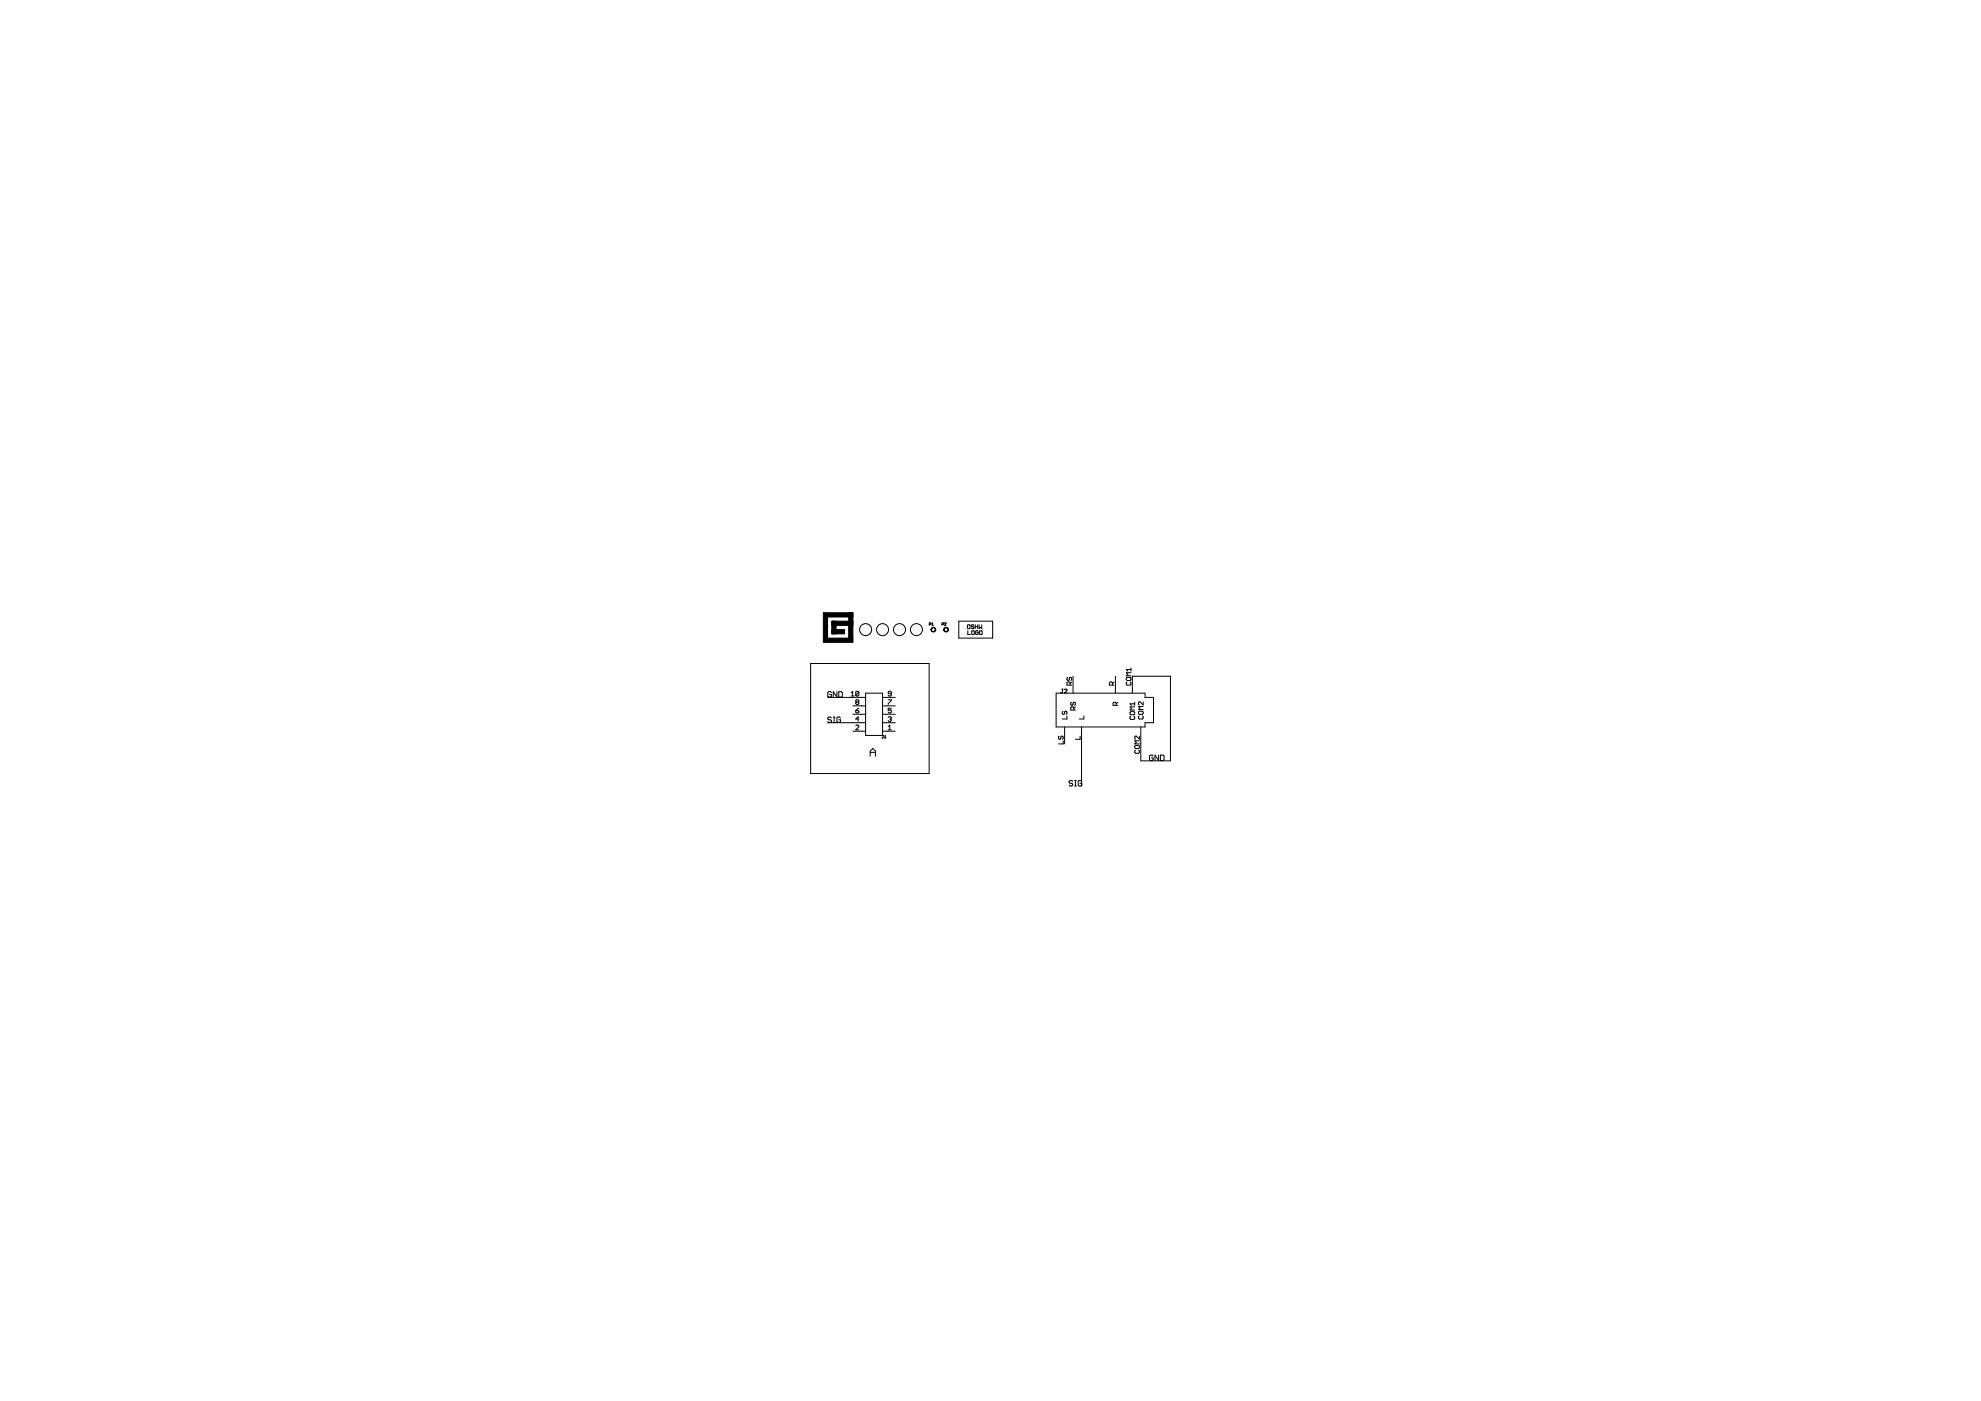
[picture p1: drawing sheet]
<svg xmlns="http://www.w3.org/2000/svg" width="594mm" height="420mm" viewBox="0 0 594 420" stroke-linecap="round" stroke-linejoin="round" font-family="sans-serif">
<g fill="none" stroke="#000" stroke-width=".3">
<path d="M243.1 199h35.5v33h-35.5zM278.7 187.3l.5-.1-.2-.4h-.3v.7M279.4 187l.3-.2v.7M279.4 187.5h.5M282.5 187.3l.5-.1-.1-.4h-.4v.7M283.2 186.9h.5l-.5 .6h.5M287.5 186.3h10.2v5.1h-10.2zM290.2 189.1v1.2h.8M290.3 187.4l.6 .2v.7l-.2 .2-.6-.2v-.7zM291.4 189.3l.2-.2 .6 .2v.8l-.2 .2-.6-.2zM292.1 187.6l-.2-.2-.6 .2 .2 .3 .6 .3-.2 .3-.6-.2M292.5 187.9h.7"/>
<path d="M292.5 187.4v1.1M293.2 187.4v1.1M293.3 189.3l-.1-.2-.6 .2v.8l.2 .2 .5-.2v-.4h-.3M293.6 187.4v1.1l.4-.3 .4 .3v-1.1M293.8 189.3l.1-.2 .6 .2v.8l-.2 .2-.5-.2zM248.2 216.7h11.4M248.2 209.1h11.4M249.3 207.7l-.2-.3h-.6l-.3 .3v1.1l.3 .3h.6l.2-.3v-.5h-.5M249.3 215.3l-.2-.2h-.6l-.3 .2 .3 .6h.6l.2 .2-.2 .6h-.6l-.3-.3M249.9 215.1h.5M249.9 216.7h.5M250.1 215.1v1.6"/>
<path d="M251 207.4v1.7l-1.1-1.7v1.7M251.5 207.4h.8l.3 .3v1.1l-.3 .3h-.8zM252.1 215.3l-.3-.2h-.6l-.2 .2v1.1l.2 .3h.6l.3-.3v-.5h-.6M255.2 208.7h1M255.2 207.8l.5-.5v1.4M255.8 214.2h3.8M255.8 219.3h3.8M255.8 211.7h3.8M256.6 217.7l.3-.2 .7 .2-1 1.2h1M256.6 213.1h.7l.3 .5-.7 .2zM256.9 210.6l-.3-.3 .3-.4 .7 .2-.3 .5M256.9 210.6l-.3 .2 .3 .5 .7-.3-.3-.4"/>
<path d="M256.9 210.6h.4M257.6 207.6v.9l-.3 .2-.7-.2M257.6 215.6h-1l.7-.7v1.4M257.6 212.4l-1 .7M257.6 207.6l-.3-.3-.7 .3v.9M257.6 207.6l-1 .9M264.7 214.2h3.8M264.7 219.3h3.8M264.7 216.7h3.8M264.7 211.7h3.8M264.7 209.1h3.8M266.4 217.9l.4-.4v1.4"/>
<path d="M266.4 218.9h.9M266.4 215.2l.7-.3 .2 .3-.2 .4M266.4 209.9h.9l-.9 1.4M266.8 215.6h.3M267.1 215.6l.2 .3-.2 .4-.7-.2M267.3 208h-.7l-.2-.2 .2-.5 .7 .3v.9l-.2 .2-.7-.2M267.3 212.4h-.9v.7l.4-.2 .5 .2-.2 .7-.7-.2M316.7 207.9h26.7v1.2h2.5v7.6h-2.5v1.3h-26.7zM318.4 206.7h.4M318.6 206.7v.9l-.2 .2-.3-.2M318.8 213.3l-.2 .7 .4 .2 .3-.7 .4-.2 .3 .2-.3 .7M319.2 206.9l.2-.2 .6 .2-.8 .9h.8"/>
<path d="M319.3 218v5.1M320 214.7v.9h-1.4M320.2 203.1l-.2 .3 .2 .7 .5-.3 .2-.7 .5 .3-.3 .7M320.9 205.5v-.7l-.7-.3-.2 .3v.7h1.4M321.3 210.6l-.2 .7 .5 .2 .2-.7 .5-.2 .2 .2-.2 .7M321.4 204.5l-.5 .5M321.8 202.8v5.1M322 212.9v-.7l-.7-.2-.2 .2v.7h1.4M322.5 212l-.5 .5M324.3 218v17.8M325 214.7v.9h-1.4M333.6 205.5v-.7l-.7-.3-.2 .3v.7h1.4"/>
<path d="M334.1 204.5l-.5 .5M334.5 202.8v5.1M334.7 211.5v-.7l-.7-.2-.2 .2v.7h1.4M335.2 210.6l-.5 .5M338 204.5l-.2 .3 .2 .7h.9l.3-.3-.3-.7M338 203.1h.9l.3 .7-.3 .3h-.9l-.2-.3zM339.1 214.8l-.2 .3 .2 .7h.9l.3-.3-.3-.7M339.1 213.4h.9l.3 .7-.3 .3h-.9l-.2-.3zM339.2 200.3v1M339.2 201.7h-1.4l.4 .5-.4 .5h1.4M339.2 200.8h-1.4l.4 .5M339.6 207.9v-5.1h11.4v25.4h-8.9v-10.2"/>
<path d="M340.3 210.6v.9M340.3 212h-1.4l.4 .5-.4 .4h1.4M340.3 211.1h-1.4l.4 .4M341.4 213.5l.3-.2h.9l.2 .7-.2 .2h-.9zM341.7 214.7l-.3 .2 .3 .7h.9l.2-.2-.2-.7M342.8 211.9h-1.4l.5 .4-.5 .5h1.4M342.8 210.5v.9l-1.1-.9-.3 .2 .3 .7M261 226.8v-1.5l.7-.8 .8 .8v1.5M261 225.6h1.5M264.7 220.6v-12.7h-5.1v12.7h5.4M264.9 220.6v.6h-.4M265.2 221.3h.5"/>
<path d="M265.2 220.9l.3-.3v.7M317.7 220.8l-.3 .2 .3 .7 .4-.2 .3-.7 .4 .2-.2 .7M318.8 222.2v.9h-1.4M321.7 234.4l-.3-.3h-.5l-.3 .5 .3 .3h.5l.3 .5-.3 .3h-.5l-.3-.3M322.2 234.1h.6M322.2 235.7h.6M322.5 234.1v1.6M323.9 220.8v.9h-1.4M324.4 234.4l-.3-.3h-.5l-.3 .3v1l.3 .3h.5l.3-.3v-.5h-.5M340.5 223.6h1l.2 .7-.2 .2h-1l-.2-.2zM340.5 225l-.2 .2 .2 .7h1l.2-.2-.2-.7M341.7 220.8v.9l-.9-.9-.5 .2 .2 .7"/>
<path d="M341.7 222.2h-1.4l.5 .4-.5 .5h1.4M345.8 226.7l-.3-.2h-.5l-.3 .2v1.1l.3 .3h.5l.3-.3v-.5h-.5M347.5 226.5v1.6l-1.1-1.6v1.6M348 226.5h.8l.3 .2v1.1l-.3 .3h-.8z"/>
<circle cx="259.6" cy="188.8" r="1.8"/>
<circle cx="264.7" cy="188.8" r="1.8"/>
<circle cx="269.7" cy="188.8" r="1.8"/>
<circle cx="274.8" cy="188.8" r="1.8"/>
</g>
<path d="M246.9 183.7h1.3v8.9h-1.3zM248.2 183.8h7.6v1.2h-7.6zM248.2 191.4h7.6v1.2h-7.6zM249.4 186.3h1.3v3.8h-1.3zM249.4 186.3h6.4v1.3h-6.4zM249.4 188.8h3.9v1.3h-3.9zM254.5 183.7h1.3v7.7h-1.3z" fill="#000" stroke="#000" stroke-width=".3"/>
<g fill="#000" stroke="#000" stroke-width=".3">
<path d="M279.4 188.4a.72 .72 0 0 1 1.1 .1 .72 .72 0 0 1-.4 1 .72 .72 0 0 1-.9-.7h.2a.56 .56 0 0 1 .8-.4 .56 .56 0 0 1 .1 .9 .56 .56 0 0 1-.9-.3l-.2-.2z" fill-rule="evenodd"/>
<path d="M283.2 188.4a.71 .71 0 0 1 1.1 .1 .71 .71 0 0 1-.4 1 .71 .71 0 0 1-.9-.7 .61 .61 0 0 1 .9-.5 .61 .61 0 0 1 .1 1 .66 .66 0 0 1-.8-.2 .66 .66 0 0 1 0-.7z" fill-rule="evenodd"/>
</g>
</svg>
